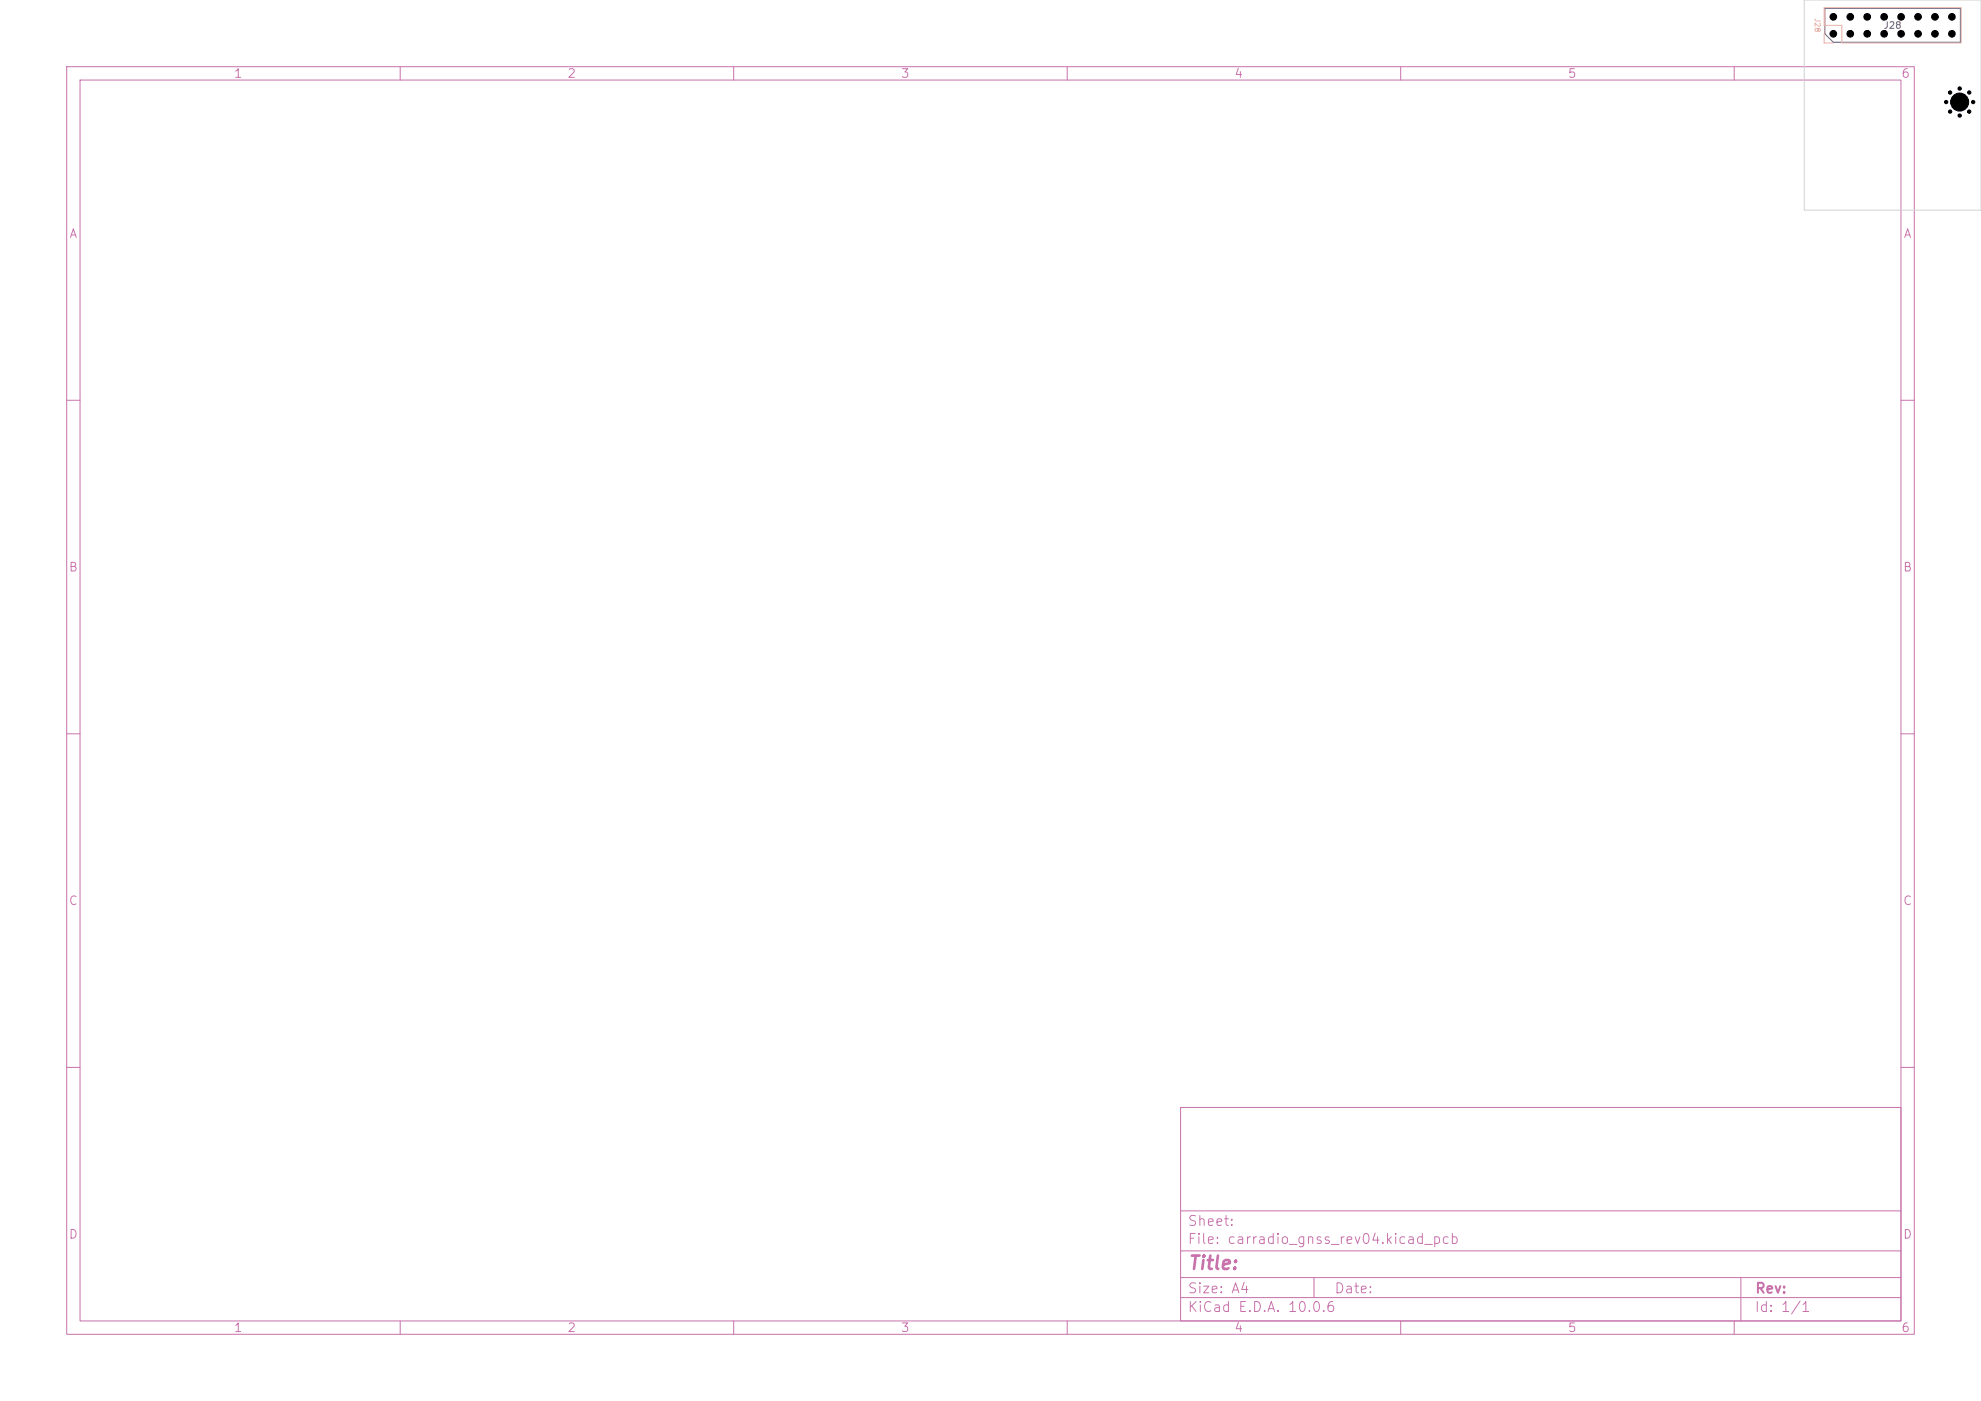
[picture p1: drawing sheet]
<svg xmlns="http://www.w3.org/2000/svg" width="297mm" height="210mm" viewBox="0 0 297 210" stroke-linecap="round" stroke-linejoin="round" font-family="sans-serif">
<defs><g id="words">
<text font-size="2" fill="#c872ab" x="178" y="190.8">Title:</text>
<g font-size="1.5" fill="#c872ab">
<text x="178" y="184.1">Sheet:</text>
<text x="178" y="186.8">File: carradio_gnss_rev04.kicad_pcb</text>
<text x="178" y="197">KiCad E.D.A. 10.0.6</text>
<text x="178" y="194.2">Size: A4</text>
<text x="200" y="194.2">Date:</text>
<text x="263" y="197">Id: 1/1</text>
<text x="263" y="194.2">Rev:</text>
</g>
<g font-size="1.3" fill="#c872ab">
<text x="35" y="12">1</text>
<text x="85" y="12">2</text>
<text x="135" y="12">3</text>
<text x="185" y="12">4</text>
<text x="235" y="12">5</text>
<text x="285" y="12">6</text>
<text x="10.3" y="36">A</text>
<text x="285.3" y="36">A</text>
<text x="10.2" y="86">B</text>
<text x="285.2" y="86">B</text>
<text x="10.2" y="136">C</text>
<text x="285.2" y="136">C</text>
<text x="10.2" y="186">D</text>
<text x="285.2" y="186">D</text>
<text x="35" y="200">1</text>
<text x="85" y="200">2</text>
<text x="135" y="200">3</text>
<text x="185" y="200">4</text>
<text x="235" y="200">5</text>
<text x="285" y="200">6</text>
</g>
<text font-size="1" fill="#585d84" x="282.3" y="4.6">J28</text>
<text font-size=".8" fill="#e8b2a7" x="271.9" y="2.6" transform="rotate(90 271.9 2.6)">J28</text>
</g></defs>
<g fill="none" stroke="#c872ab" stroke-width=".15">
<path d="M10 10h277v190h-277zM12 12h273v186h-273zM60 10v2M110 10v2M160 10v2M210 10v2M260 10v2M10 60h2M285 60h2M10 110h2M285 110h2M10 160h2"/>
<path d="M177 166h108v32h-108zM285 160h2M60 198v2M110 198v2M160 198v2M177 194.5h108M177 191.5h108M177 187.5h108M177 181.5h108M197 191.5v3M210 198v2M260 198v2"/>
<path d="M261 191.5v6.5"/>
</g>
<path d="M273.6 1.3h20.3v5h-19l-1.3-1.2z" fill="none" stroke="#585d84" stroke-width=".15"/>
<path d="M273.5 1.1h20.5v5.3h-17.9v-2.6h-2.6zM273.5 5.1v1.3h1.4" fill="none" stroke="#e8b2a7" stroke-width=".15"/>
<path d="M270.5 0h26.5v31.5h-26.5z" fill="none" stroke="#d0d2cd" stroke-width=".15"/>
<g fill="#000" stroke="#000" stroke-width=".15">
<circle cx="274.9" cy="5.1" r=".5"/>
<circle cx="274.9" cy="2.5" r=".5"/>
<circle cx="277.4" cy="2.5" r=".5"/>
<circle cx="277.4" cy="5.1" r=".5"/>
<circle cx="279.9" cy="2.5" r=".5"/>
<circle cx="279.9" cy="5.1" r=".5"/>
<circle cx="282.5" cy="5.1" r=".5"/>
<circle cx="282.5" cy="2.5" r=".5"/>
<circle cx="285" cy="2.5" r=".5"/>
<circle cx="285" cy="5.1" r=".5"/>
<circle cx="287.6" cy="5.1" r=".5"/>
<circle cx="287.6" cy="2.5" r=".5"/>
<circle cx="290.1" cy="5.1" r=".5"/>
<circle cx="290.1" cy="2.5" r=".5"/>
<circle cx="291.8" cy="15.3" r=".25"/>
<circle cx="292.4" cy="13.9" r=".25"/>
<circle cx="292.4" cy="16.7" r=".25"/>
<circle cx="292.6" cy="2.5" r=".5"/>
<circle cx="292.6" cy="5.1" r=".5"/>
<circle cx="293.8" cy="13.3" r=".25"/>
<circle cx="293.8" cy="15.3" r="1.35"/>
<circle cx="293.8" cy="17.3" r=".25"/>
<circle cx="295.2" cy="13.9" r=".25"/>
<circle cx="295.2" cy="16.7" r=".25"/>
<circle cx="295.8" cy="15.3" r=".25"/>
</g>
<use href="#words"/>
</svg>
